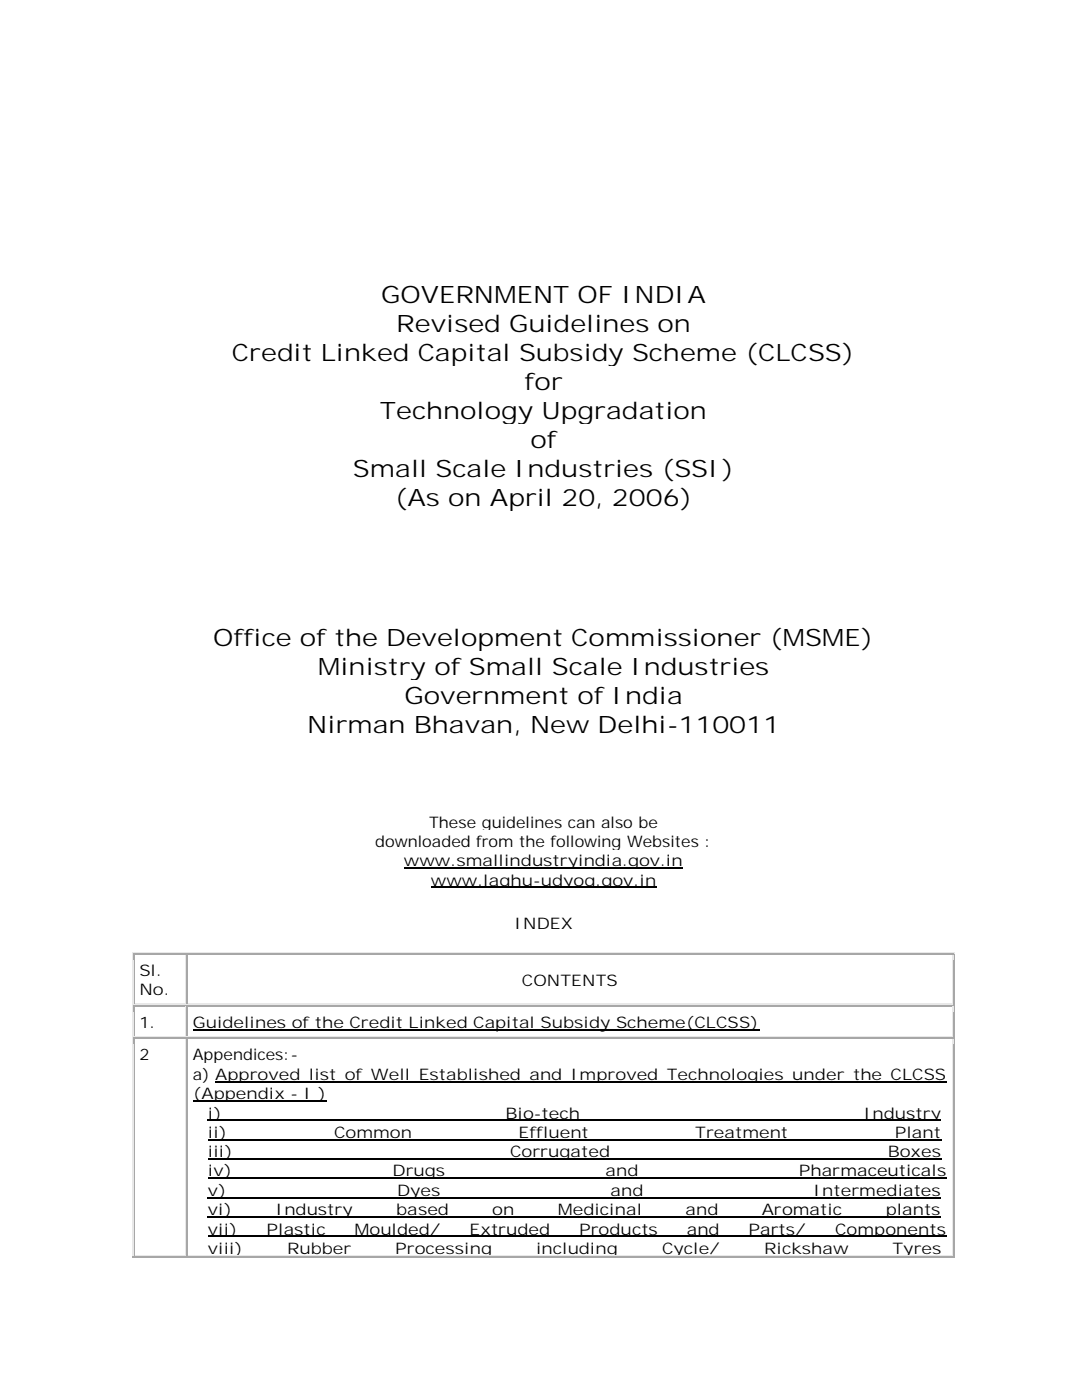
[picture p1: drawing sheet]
<svg xmlns="http://www.w3.org/2000/svg" width="216mm" height="279mm" viewBox="0 0 216 279" stroke-linecap="round" stroke-linejoin="round" font-family="sans-serif">
<defs><g id="words">
<g font-size="4.8">
<text x="76" y="60.4">GOVERNMENT OF INDIA</text>
<text x="46.3" y="72">Credit Linked Capital Subsidy Scheme (CLCSS)</text>
<text x="79" y="66.2">Revised Guidelines on</text>
<text x="104.6" y="77.8">for</text>
<text x="75.8" y="83.6">Technology Upgradation</text>
<text x="105.8" y="89.4">of</text>
<text x="70.4" y="95.1">Small Scale Industries (SSI)</text>
<text x="78.7" y="100.9">(As on April 20, 2006)</text>
<text x="42.5" y="128.9">Office of the Development Commissioner (MSME)</text>
<text x="63.4" y="134.7">Ministry of Small Scale Industries</text>
<text x="80.7" y="140.5">Government of India</text>
<text x="61.3" y="146.3">Nirman Bhavan, New Delhi-110011</text>
</g>
<g font-size="3.2">
<text x="85.6" y="165.2">These guidelines can also be</text>
<text x="74.8" y="169">downloaded from the following Websites :</text>
<text x="80.6" y="172.9">www.smallindustryindia.gov.in</text>
<text x="86" y="176.7">www.laghu-udyog.gov.in</text>
<text x="102.7" y="185.5">INDEX</text>
<text x="27.8" y="194.8">Sl.</text>
<text x="104.1" y="196.7">CONTENTS</text>
<text x="27.8" y="198.6">No.</text>
<text x="27.8" y="205.1">1.</text>
<text x="38.5" y="205.1">Guidelines of the Credit Linked Capital Subsidy Scheme(CLCSS)</text>
<text x="27.8" y="211.6">2</text>
<text x="38.5" y="211.6">Appendices:-</text>
<text x="38.5" y="215.5">a) Approved list of Well Established and Improved Technologies under the CLCSS</text>
<text x="38.5" y="219.4">(Appendix - I )</text>
<text x="41.5" y="223.2">i)</text>
<text x="41.5" y="227.1">ii)</text>
<text x="66.7" y="227.1">Common</text>
<text x="100.9" y="223.2">Bio-tech</text>
<text x="103.5" y="227.1">Effluent</text>
<text x="138.7" y="227.1">Treatment</text>
<text x="172.4" y="223.2">Industry</text>
<text x="178.6" y="227.1">Plant</text>
<text x="41.5" y="230.9">iii)</text>
<text x="101.8" y="230.9">Corrugated</text>
<text x="177.1" y="230.9">Boxes</text>
<text x="41.5" y="234.8">iv)</text>
<text x="41.5" y="238.7">v)</text>
<text x="78.3" y="234.8">Drugs</text>
<text x="79.2" y="238.7">Dyes</text>
<text x="120.8" y="234.8">and</text>
<text x="121.8" y="238.7">and</text>
<text x="159.4" y="234.8">Pharmaceuticals</text>
<text x="162.3" y="238.7">Intermediates</text>
<text x="41.5" y="242.5">vi)</text>
<text x="55" y="242.5">Industry</text>
<text x="79.1" y="242.5">based</text>
<text x="98.2" y="242.5">on</text>
<text x="111.3" y="242.5">Medicinal</text>
<text x="136.8" y="242.5">and</text>
<text x="152" y="242.5">Aromatic</text>
<text x="176.7" y="242.5">plants</text>
<text x="41.5" y="246.4">vii)</text>
<text x="41.5" y="250.3">viii)</text>
<text x="53.2" y="246.4">Plastic</text>
<text x="57.3" y="250.3">Rubber</text>
<text x="70.7" y="246.4">Moulded/</text>
<text x="78.9" y="250.3">Processing</text>
<text x="93.7" y="246.4">Extruded</text>
<text x="107" y="250.3">including</text>
<text x="115.5" y="246.4">Products</text>
<text x="132.1" y="250.3">Cycle/</text>
<text x="137" y="246.4">and</text>
<text x="149.3" y="246.4">Parts/</text>
<text x="152.4" y="250.3">Rickshaw</text>
<text x="166.6" y="246.4">Components</text>
<text x="178.1" y="250.3">Tyres</text>
</g>
</g></defs>
<path d="M80.6 173.2h55.7" fill="none" stroke="#000" stroke-width=".3"/>
<path d="M26.5 173.5h164v3.8h-164z" fill="#fff"/>
<path d="M86 177.1h44.9" fill="none" stroke="#000" stroke-width=".3"/>
<g fill="#fff">
<path d="M26.5 177.4h164v4.8h-164z"/>
<path d="M26.5 182.2h164v3.9h-164z"/>
<path d="M26.5 186.1h164v3.8h-164z"/>
<path d="M26.5 190h164v61h-164z"/>
<path d="M26.9 190.5h9.8v9.8h-9.8z"/>
<path d="M27.8 191.6h8v3.8h-8z"/>
<path d="M27.8 195.4h8v3.8h-8z"/>
<path d="M37.5 190.5h152.3v9.8h-152.3z"/>
<path d="M38.5 193.5h150.3v3.8h-150.3z"/>
</g>
<g fill="#ece9d8">
<path d="M26.5 190h.2v1.6h-.2z"/>
<path d="M26.5 190h.2v.2h-.2z"/>
</g>
<path d="M26.7 190.1h10.5" fill="none" stroke="#ece9d8" stroke-width=".21"/>
<path d="M37.3 190h.2v.2h-.2z" fill="#ece9d8"/>
<path d="M37.5 190.1h152.7" fill="none" stroke="#ece9d8" stroke-width=".21"/>
<path d="M190.2 190h.3v1.6h-.3z" fill="#aca899"/>
<path d="M190.2 190h.3v.2h-.3z" fill="#ece9d8"/>
<path d="M26.6 190.3h.2v.2h-.2z" fill="#aca899"/>
<path d="M26.9 190.4h10.1" fill="none" stroke="#aca899" stroke-width=".21"/>
<path d="M37 190.3h.2v.2h-.2z" fill="#ece9d8"/>
<g fill="#aca899">
<path d="M37 190.3h.2v.2h-.2z"/>
<path d="M26.6 200.4h.2v.2h-.2z"/>
</g>
<path d="M26.6 200.4h.2v.2h-.2z" fill="#ece9d8"/>
<path d="M26.9 200.5h10.1" fill="none" stroke="#ece9d8" stroke-width=".21"/>
<path d="M37 200.4h.2v.2h-.2z" fill="#ece9d8"/>
<path d="M26.7 190.5v9.8" fill="none" stroke="#aca899" stroke-width=".21"/>
<path d="M26.6 191.6v9M37.1 190.5v9.8" fill="none" stroke="#ece9d8" stroke-width=".21"/>
<path d="M37.3 190.3h.2v.2h-.2z" fill="#aca899"/>
<path d="M37.5 190.4h152.5" fill="none" stroke="#aca899" stroke-width=".21"/>
<path d="M190.1 190.3h.2v.2h-.2z" fill="#ece9d8"/>
<g fill="#aca899">
<path d="M190.1 190.3h.2v.2h-.2z"/>
<path d="M37.3 200.4h.2v.2h-.2z"/>
</g>
<path d="M37.3 200.4h.2v.2h-.2z" fill="#ece9d8"/>
<path d="M37.5 200.5h152.5" fill="none" stroke="#ece9d8" stroke-width=".21"/>
<path d="M190.1 200.4h.2v.2h-.2z" fill="#ece9d8"/>
<path d="M37.4 190.5v9.8M190.4 191.6v9" fill="none" stroke="#aca899" stroke-width=".21"/>
<path d="M190.2 190.5v9.8" fill="none" stroke="#ece9d8" stroke-width=".21"/>
<g fill="#fff">
<path d="M26.9 200.9h9.8v5.9h-9.8z"/>
<path d="M27.8 201.9h8v3.8h-8z"/>
<path d="M37.5 200.9h152.3v5.9h-152.3z"/>
<path d="M38.5 201.9h150.3v3.8h-150.3z"/>
</g>
<path d="M38.5 205.5h113" fill="none" stroke="#000" stroke-width=".3"/>
<path d="M26.5 200.6h.2v1.3h-.2z" fill="#ece9d8"/>
<g fill="#aca899">
<path d="M190.2 200.6h.3v1.3h-.3z"/>
<path d="M26.6 200.6h.2v.2h-.2z"/>
</g>
<path d="M26.9 200.7h10.1" fill="none" stroke="#aca899" stroke-width=".21"/>
<path d="M37 200.6h.2v.2h-.2z" fill="#ece9d8"/>
<g fill="#aca899">
<path d="M37 200.6h.2v.2h-.2z"/>
<path d="M26.6 206.8h.2v.3h-.2z"/>
</g>
<path d="M26.6 206.8h.2v.3h-.2z" fill="#ece9d8"/>
<path d="M26.9 206.9h10.1" fill="none" stroke="#ece9d8" stroke-width=".21"/>
<path d="M37 206.8h.2v.3h-.2z" fill="#ece9d8"/>
<path d="M26.7 200.9v5.9" fill="none" stroke="#aca899" stroke-width=".21"/>
<path d="M26.6 201.9v5.2M37.1 200.9v5.9" fill="none" stroke="#ece9d8" stroke-width=".21"/>
<path d="M37.3 200.6h.2v.2h-.2z" fill="#aca899"/>
<path d="M37.5 200.7h152.5" fill="none" stroke="#aca899" stroke-width=".21"/>
<path d="M190.1 200.6h.2v.2h-.2z" fill="#ece9d8"/>
<g fill="#aca899">
<path d="M190.1 200.6h.2v.2h-.2z"/>
<path d="M37.3 206.8h.2v.3h-.2z"/>
</g>
<path d="M37.3 206.8h.2v.3h-.2z" fill="#ece9d8"/>
<path d="M37.5 206.9h152.5" fill="none" stroke="#ece9d8" stroke-width=".21"/>
<path d="M190.1 206.8h.2v.3h-.2z" fill="#ece9d8"/>
<path d="M37.4 200.9v5.9M190.4 201.9v5.2" fill="none" stroke="#aca899" stroke-width=".21"/>
<path d="M190.2 200.9v5.9" fill="none" stroke="#ece9d8" stroke-width=".21"/>
<g fill="#fff">
<path d="M26.9 207.3h9.8v44.8h-9.8z"/>
<path d="M27.8 208.4h8v3.9h-8z"/>
<path d="M37.5 207.3h152.3v44.8h-152.3z"/>
<path d="M38.5 208.4h150.3v3.9h-150.3z"/>
<path d="M38.5 212.3h150.3v3.8h-150.3z"/>
</g>
<path d="M42.9 215.9h146" fill="none" stroke="#000" stroke-width=".3"/>
<path d="M38.5 216.2h150.3v3.8h-150.3z" fill="#fff"/>
<path d="M38.5 219.7h26.7" fill="none" stroke="#000" stroke-width=".3"/>
<g fill="#fff">
<path d="M38.5 220h2.9v31h-2.9z"/>
<path d="M38.5 233.6h2.9v3.8h-2.9z"/>
<path d="M41.5 220h147.3v31h-147.3z"/>
<path d="M41.5 220h147.3v3.8h-147.3z"/>
</g>
<path d="M41.5 223.6h146.2" fill="none" stroke="#000" stroke-width=".3"/>
<path d="M41.5 223.9h147.3v3.8h-147.3z" fill="#fff"/>
<path d="M41.5 227.4h146.3" fill="none" stroke="#000" stroke-width=".3"/>
<path d="M41.5 227.7h147.3v3.8h-147.3z" fill="#fff"/>
<path d="M41.5 231.3h146.3" fill="none" stroke="#000" stroke-width=".3"/>
<path d="M41.5 231.6h147.3v3.8h-147.3z" fill="#fff"/>
<path d="M41.5 235.1h147.3" fill="none" stroke="#000" stroke-width=".3"/>
<path d="M41.5 235.5h147.3v3.8h-147.3z" fill="#fff"/>
<path d="M41.5 239h146.2" fill="none" stroke="#000" stroke-width=".3"/>
<path d="M41.5 239.3h147.3v3.8h-147.3z" fill="#fff"/>
<path d="M41.5 242.9h146.2" fill="none" stroke="#000" stroke-width=".3"/>
<path d="M41.5 243.2h147.3v3.8h-147.3z" fill="#fff"/>
<path d="M41.5 246.7h147.3" fill="none" stroke="#000" stroke-width=".3"/>
<path d="M41.5 247h147.3v4h-147.3z" fill="#fff"/>
<path d="M41.5 250.6h146.4" fill="none" stroke="#000" stroke-width=".3"/>
<path d="M26.5 207.1h.2v1.3h-.2z" fill="#ece9d8"/>
<g fill="#aca899">
<path d="M190.2 207.1h.3v1.3h-.3z"/>
<path d="M26.6 207.1h.2v.2h-.2z"/>
</g>
<path d="M26.9 207.2h10.1" fill="none" stroke="#aca899" stroke-width=".21"/>
<path d="M37 207.1h.2v.2h-.2z" fill="#ece9d8"/>
<g fill="#aca899">
<path d="M37 207.1h.2v.2h-.2z"/>
<path d="M26.6 250.5h.2v.2h-.2z"/>
</g>
<path d="M26.6 250.5h.2v.2h-.2z" fill="#ece9d8"/>
<path d="M26.9 250.6h10.1" fill="none" stroke="#ece9d8" stroke-width=".21"/>
<path d="M37 250.5h.2v.2h-.2z" fill="#ece9d8"/>
<path d="M26.7 207.3v43.2" fill="none" stroke="#aca899" stroke-width=".21"/>
<path d="M26.6 208.4v42.4M37.1 207.3v43.2" fill="none" stroke="#ece9d8" stroke-width=".21"/>
<path d="M26.5 250.8h.2v.2h-.2z" fill="#ece9d8"/>
<path d="M26.5 250.8h.2v.2h-.2z" fill="#aca899"/>
<path d="M26.7 250.9h10.5" fill="none" stroke="#aca899" stroke-width=".21"/>
<path d="M37.3 207.1h.2v.2h-.2z" fill="#aca899"/>
<path d="M37.5 207.2h152.5" fill="none" stroke="#aca899" stroke-width=".21"/>
<path d="M190.1 207.1h.2v.2h-.2z" fill="#ece9d8"/>
<g fill="#aca899">
<path d="M190.1 207.1h.2v.2h-.2z"/>
<path d="M37.3 250.5h.2v.2h-.2z"/>
</g>
<path d="M37.3 250.5h.2v.2h-.2z" fill="#ece9d8"/>
<path d="M37.5 250.6h152.5" fill="none" stroke="#ece9d8" stroke-width=".21"/>
<path d="M190.1 250.5h.2v.2h-.2z" fill="#ece9d8"/>
<path d="M37.4 207.3v43.2" fill="none" stroke="#aca899" stroke-width=".21"/>
<path d="M190.2 207.3v43.2" fill="none" stroke="#ece9d8" stroke-width=".21"/>
<path d="M37.3 250.8h.2v.2h-.2z" fill="#aca899"/>
<path d="M190.4 208.4v42.4M37.5 250.9h152.7" fill="none" stroke="#aca899" stroke-width=".21"/>
<path d="M190.2 250.8h.3v.2h-.3z" fill="#aca899"/>
<use href="#words"/>
</svg>
